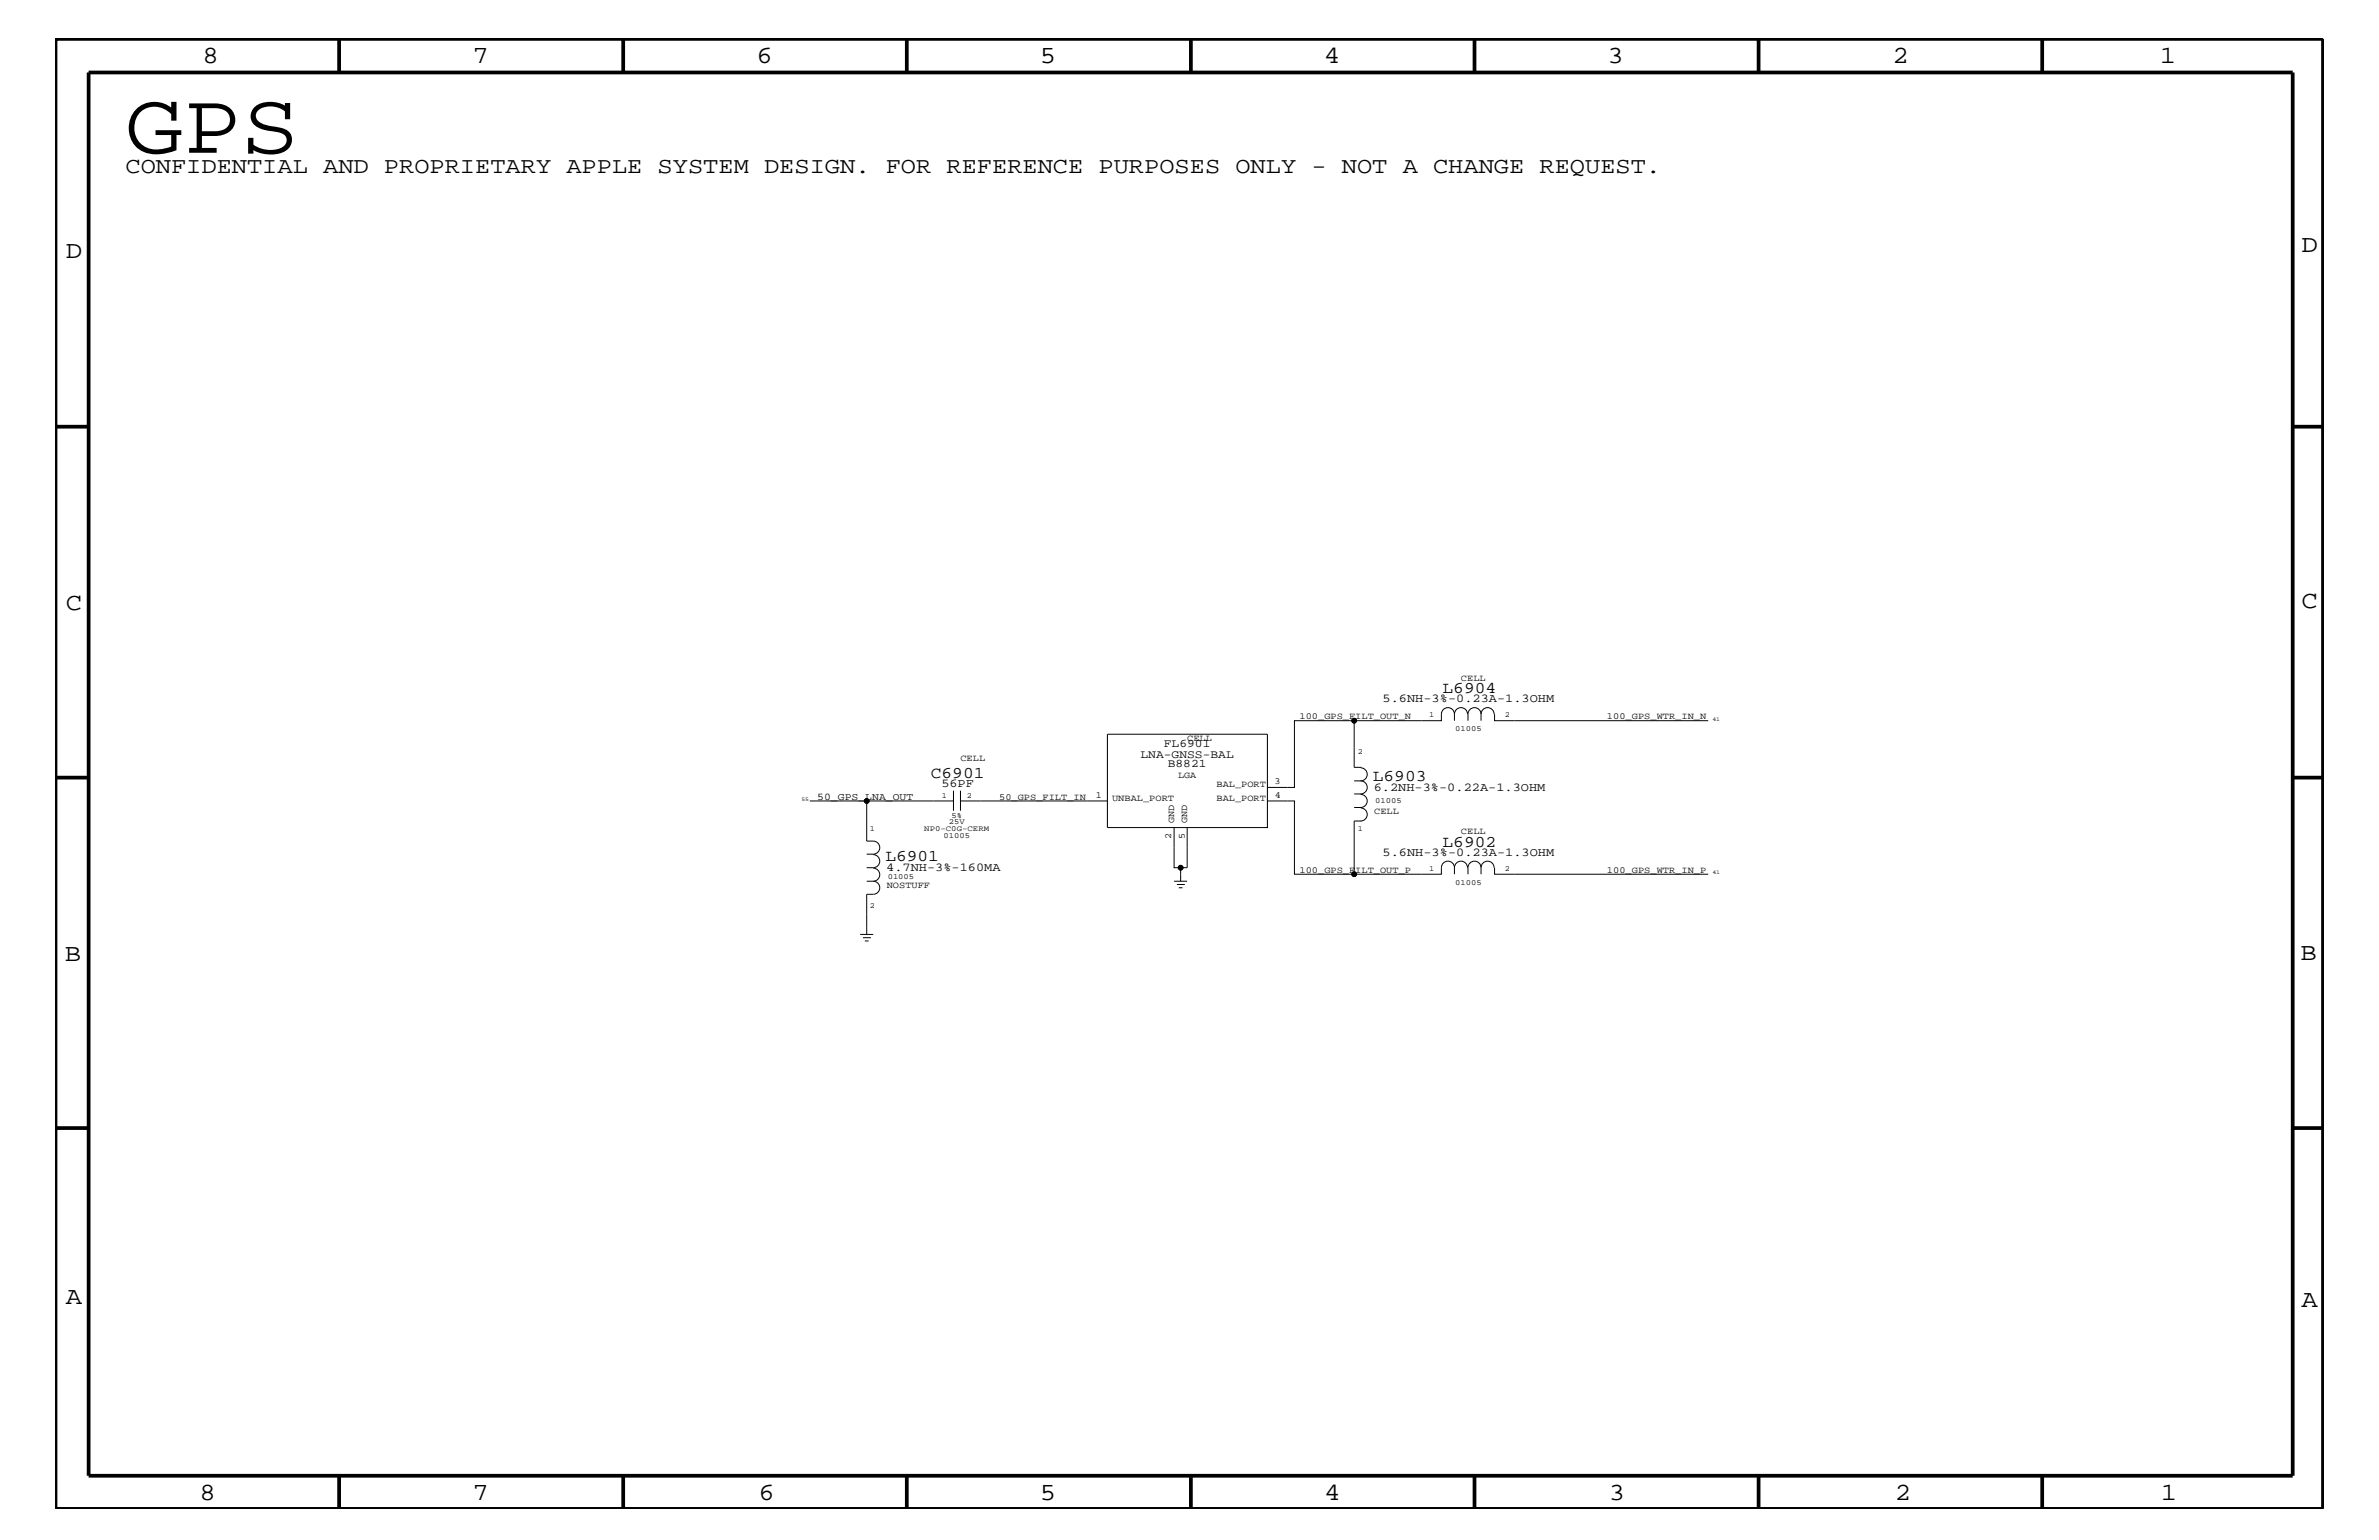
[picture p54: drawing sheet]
<svg xmlns="http://www.w3.org/2000/svg" width="432mm" height="279mm" viewBox="0 0 432 279" stroke-linecap="round" stroke-linejoin="round" font-family="sans-serif">
<defs><g id="words">
<text font-size="15.9" x="22.8" y="27.7">GPS</text>
<g font-size="4.5">
<text x="36.7" y="11.5">8</text>
<text x="85.8" y="11.5">7</text>
<text x="137.3" y="11.5">6</text>
<text x="188.7" y="11.5">5</text>
<text x="240.3" y="11.5">4</text>
<text x="291.8" y="11.5">3</text>
<text x="343.5" y="11.5">2</text>
<text x="392" y="11.5">1</text>
<text x="11.9" y="46.8">D</text>
<text x="417.7" y="45.7">D</text>
<text x="11.9" y="110.6">C</text>
<text x="417.7" y="110.3">C</text>
<text x="11.8" y="174.3">B</text>
<text x="417.6" y="174.2">B</text>
<text x="11.9" y="236.7">A</text>
<text x="417.7" y="237.1">A</text>
<text x="36.2" y="272.1">8</text>
<text x="85.8" y="272.1">7</text>
<text x="137.7" y="272.1">6</text>
<text x="188.7" y="272.1">5</text>
<text x="240.4" y="272.1">4</text>
<text x="292" y="272.1">3</text>
<text x="343.9" y="272.1">2</text>
<text x="392.2" y="272.1">1</text>
</g>
<text font-size="4.1" x="22.8" y="31.4">CONFIDENTIAL AND PROPRIETARY APPLE SYSTEM DESIGN. FOR REFERENCE PURPOSES ONLY - NOT A CHANGE REQUEST.</text>
<g font-size="3">
<text x="261.8" y="125.8">L6904</text>
<text x="169" y="141.1">C6901</text>
<text x="249.2" y="141.7">L6903</text>
<text x="261.8" y="153.7">L6902</text>
<text x="160.7" y="156.2">L6901</text>
</g>
<g font-size="2.2">
<text x="251" y="127.5">5.6NH-3%-0.23A-1.3OHM</text>
<text x="170.9" y="142.9">56PF</text>
<text x="249.3" y="143.5">6.2NH-3%-0.22A-1.3OHM</text>
<text x="251" y="155.4">5.6NH-3%-0.23A-1.3OHM</text>
<text x="160.9" y="158">4.7NH-3%-160MA</text>
</g>
<g font-size="2.1">
<text x="207" y="137.4">LNA-GNSS-BAL</text>
<text x="211.2" y="135.6">FL6901</text>
<text x="212" y="139.2">B8821</text>
</g>
<text font-size="1.9" x="148.3" y="145.1">50_GPS_LNA_OUT</text>
<g font-size="1.7">
<text x="265.2" y="123.5">CELL</text>
<text x="235.9" y="130.5">100_GPS_FILT_OUT_N</text>
<text x="291.7" y="130.5">100_GPS_WTR_IN_N</text>
<text x="215.5" y="134.4">CELL</text>
<text x="174.3" y="138">CELL</text>
<text x="213.8" y="141.1">LGA</text>
<text x="220.8" y="142.9">BAL_PORT</text>
<text x="231.3" y="142.3">3</text>
<text x="181.4" y="145.1">50_GPS_FILT_IN</text>
<text x="198.9" y="144.8">1</text>
<text x="201.8" y="145.3">UNBAL_PORT</text>
<text x="213.1" y="149.4" transform="rotate(-90 213.1 149.4)">GND</text>
<text x="215.5" y="149.4" transform="rotate(-90 215.5 149.4)">GND</text>
<text x="220.8" y="145.3">BAL_PORT</text>
<text x="231.4" y="144.8">4</text>
<text x="249.4" y="147.7">CELL</text>
<text x="212.6" y="152.2" transform="rotate(-90 212.6 152.2)">2</text>
<text x="215.1" y="152.2" transform="rotate(-90 215.1 152.2)">5</text>
<text x="265.2" y="151.3">CELL</text>
<text x="161" y="161.1">NOSTUFF</text>
<text x="235.9" y="158.4">100_GPS_FILT_OUT_P</text>
<text x="291.7" y="158.4">100_GPS_WTR_IN_P</text>
</g>
<g font-size="1.4">
<text x="259.4" y="130.2">1</text>
<text x="273.1" y="130.2">2</text>
<text x="246.5" y="136.8">2</text>
<text x="264.1" y="132.7">01005</text>
<text x="170.9" y="144.7">1</text>
<text x="172.2" y="149.5">25V</text>
<text x="172.7" y="148.4">5%</text>
<text x="175.5" y="144.7">2</text>
<text x="249.6" y="145.7">01005</text>
<text x="157.9" y="150.7">1</text>
<text x="167.8" y="150.7">NP0-C0G-CERM</text>
<text x="171.2" y="152">01005</text>
<text x="246.5" y="150.7">1</text>
<text x="161.1" y="159.5">01005</text>
<text x="259.4" y="158">1</text>
<text x="264.1" y="160.6">01005</text>
<text x="273.1" y="158">2</text>
<text x="157.9" y="164.7">2</text>
</g>
<g font-size="1">
<text x="310.8" y="130.8">41</text>
<text x="145.5" y="145.3">55</text>
<text x="310.8" y="158.6">41</text>
</g>
</g></defs>
<g fill="none" stroke="#000" stroke-width=".18">
<path d="M201 133.2h29v16.9h-29zM245.8 130.8h-10.8v12.1h-5M247 139.3a1.19 1.19 0 0 1 1.2 1.2 1.19 1.19 0 0 1-1.2 1.2 1.19 1.19 0 0 1 1.2 1.2 1.19 1.19 0 0 1-1.2 1.1M264 129.6a1.19 1.19 0 0 0-1.2-1.2 1.19 1.19 0 0 0-1.2 1.2v1.2h-15.8v8.4h1.3M264 129.6a1.19 1.19 0 0 1 1.2-1.2 1.19 1.19 0 0 1 1.2 1.2M264 129.6v1.2M268.8 129.6a1.19 1.19 0 0 0-1.2-1.2 1.19 1.19 0 0 0-1.2 1.2v1.2M268.8 129.6a1.19 1.19 0 0 1 1.2-1.2 1.19 1.19 0 0 1 1.2 1.2M268.8 129.6v1.2M271.3 129.6v1.2h38.7M147 145.3h26.1M157.3 145.3v7.3h1.2a1.19 1.19 0 0 1 1.2 1.2 1.19 1.19 0 0 1-1.2 1.2h-1.2"/>
<path d="M157.3 159.9h1.2M158.5 157.5a1.19 1.19 0 0 1 1.2 1.2 1.19 1.19 0 0 1-1.2 1.2M158.5 155.1a1.19 1.19 0 0 1 1.2 1.1 1.19 1.19 0 0 1-1.2 1.2h-1.2M158.5 159.9a1.19 1.19 0 0 1 1.2 1.2 1.19 1.19 0 0 1-1.2 1.1h-1.2v7.3M173.1 143.5v3.6M174.3 143.5v3.6M174.3 145.3h26.7M213.1 150.1v7.3h2.4v-7.3M213.1 159.9h2.4M214.3 157.4v2.5M230 145.3h5v13.3h10.8M245.8 146.5h1.3"/>
<path d="M245.8 144h1.3M245.8 141.7h1.3M247 146.6a1.19 1.19 0 0 1 1.2 1.2 1.19 1.19 0 0 1-1.2 1.2M247 144.1a1.19 1.19 0 0 1 1.2 1.2 1.19 1.19 0 0 1-1.2 1.2M247.1 149h-1.3v9.6h15.8v-1.2a1.19 1.19 0 0 1 1.2-1.2 1.19 1.19 0 0 1 1.2 1.2M264 157.4a1.19 1.19 0 0 1 1.2-1.2 1.19 1.19 0 0 1 1.2 1.2M264 157.4v1.2M268.8 157.4a1.19 1.19 0 0 0-1.2-1.2 1.19 1.19 0 0 0-1.2 1.2v1.2M268.8 157.4a1.19 1.19 0 0 1 1.2-1.2 1.19 1.19 0 0 1 1.2 1.2M268.8 157.4v1.2M271.3 157.4v1.2h38.7M156.1 169.5h2.4"/>
<path d="M156.6 170.1h1.5M157 170.7h.6M213.6 160.5h1.5M214 161.1h.6"/>
<circle cx="245.8" cy="130.8" r=".42"/>
<circle cx="157.3" cy="145.3" r=".42"/>
<circle cx="214.3" cy="157.4" r=".42"/>
<circle cx="245.8" cy="158.6" r=".42"/>
</g>
<g fill="none" stroke="#000" stroke-width=".68" stroke-linecap="butt">
<path d="M10.1 7.1h411.5v266.7h-411.5zM16.1 13.2h400v254.5h-400zM61.6 7.1v6.1M113.1 7.1v6.1M164.6 7.1v6.1M216.2 7.1v6.1M267.6 7.1v6.1M319.2 7.1v6.1M370.7 7.1v6.1M10.1 77.4h6M416.1 77.4h5.5M10.1 141.1h6"/>
<path d="M416.1 141.1h5.5M10.1 204.7h6M416.1 204.7h5.5M61.6 267.7v6.1M113.1 267.7v6.1M164.6 267.7v6.1M216.2 268v5.8M267.6 267.7v6.1M319.2 267.7v6.1M370.7 267.7v6.1"/>
</g>
<g fill="#000">
<circle cx="245.8" cy="130.8" r=".42"/>
<circle cx="157.3" cy="145.3" r=".42"/>
<circle cx="214.3" cy="157.4" r=".42"/>
<circle cx="245.8" cy="158.6" r=".42"/>
</g>
<use href="#words"/>
</svg>
